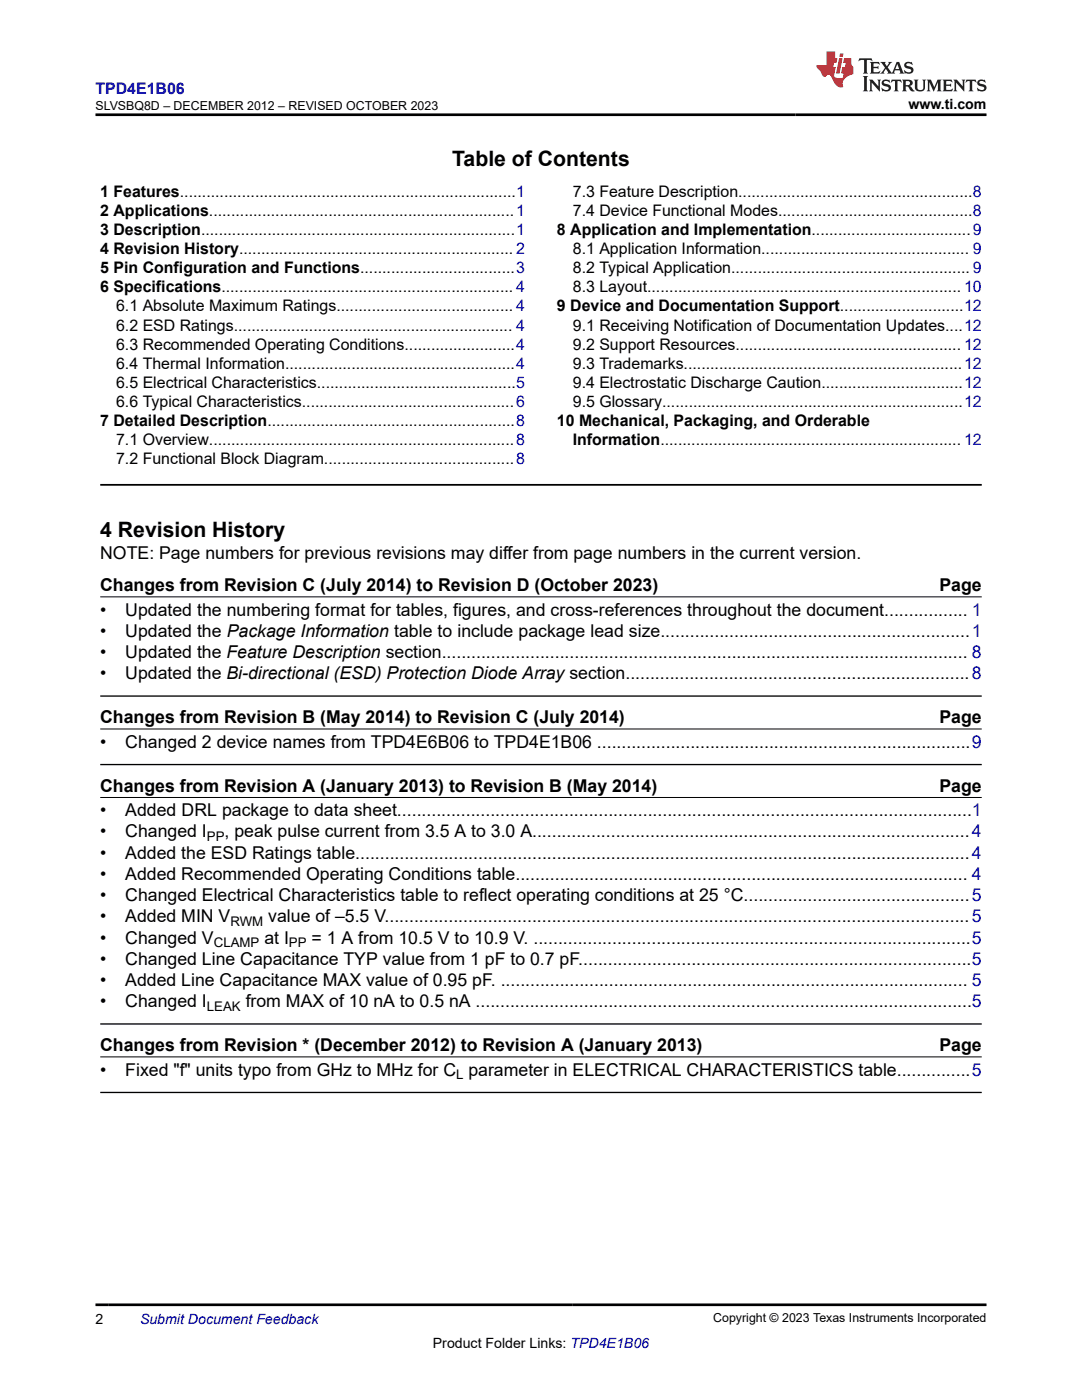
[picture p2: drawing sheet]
<svg xmlns="http://www.w3.org/2000/svg" width="216mm" height="279mm" viewBox="0 0 216 279" stroke-linecap="round" stroke-linejoin="round" font-family="sans-serif">
<defs><g id="words">
<g font-size="4.2">
<text x="90.2" y="33">Table of Contents</text>
<text x="20" y="107.2">4 Revision History</text>
</g>
<g font-size="3.5">
<text x="20" y="111.6">NOTE: Page numbers for previous revisions may differ from page numbers in the current version.</text>
<text x="20" y="117.9">Changes from Revision C (July 2014) to Revision D (October 2023)</text>
<text x="187.5" y="117.9">Page</text>
<text x="20" y="122.9">•</text>
<text x="25" y="122.9">Updated the numbering format for tables, figures, and cross-references throughout the document................. 1</text>
<text x="20" y="131.3">•</text>
<text x="20" y="127.1">•</text>
<text x="25" y="131.3">Updated the Feature Description section........................................................................................................... 8</text>
<text x="25" y="127.1">Updated the Package Information table to include package lead size...............................................................1</text>
<text x="20" y="135.6">•</text>
<text x="25" y="135.6">Updated the Bi-directional (ESD) Protection Diode Array section......................................................................8</text>
<text x="20" y="144.3">Changes from Revision B (May 2014) to Revision C (July 2014)</text>
<text x="20" y="149.2">•</text>
<text x="25" y="149.2">Changed 2 device names from TPD4E6B06 to TPD4E1B06 ............................................................................9</text>
<text x="187.5" y="144.3">Page</text>
<text x="20" y="158">Changes from Revision A (January 2013) to Revision B (May 2014)</text>
<text x="187.5" y="158">Page</text>
<text x="20" y="167.1">•</text>
<text x="20" y="162.9">•</text>
<text x="25" y="162.9">Added DRL package to data sheet.....................................................................................................................1</text>
<text x="25" y="167.1">Changed I</text>
<text x="44.8" y="167.1">, peak pulse current from 3.5 A to 3.0 A.........................................................................................4</text>
<text x="20" y="171.4">•</text>
<text x="25" y="171.4">Added the ESD Ratings table.............................................................................................................................4</text>
<text x="20" y="175.6">•</text>
<text x="20" y="179.8">•</text>
<text x="25" y="175.6">Added Recommended Operating Conditions table............................................................................................ 4</text>
<text x="25" y="179.8">Changed Electrical Characteristics table to reflect operating conditions at 25 °C..............................................5</text>
<text x="20" y="184.1">•</text>
<text x="25" y="184.1">Added MIN V</text>
<text x="53.5" y="184.1">value of –5.5 V.......................................................................................................................5</text>
<text x="20" y="188.3">•</text>
<text x="25" y="188.3">Changed V</text>
<text x="52.7" y="188.3">at I</text>
<text x="62.2" y="188.3">= 1 A from 10.5 V to 10.9 V. .........................................................................................5</text>
<text x="20" y="192.5">•</text>
<text x="20" y="196.8">•</text>
<text x="25" y="192.5">Changed Line Capacitance TYP value from 1 pF to 0.7 pF................................................................................5</text>
<text x="25" y="196.8">Added Line Capacitance MAX value of 0.95 pF. ............................................................................................... 5</text>
<text x="20" y="201">•</text>
<text x="25" y="201">Changed I</text>
<text x="49" y="201">from MAX of 10 nA to 0.5 nA .....................................................................................................5</text>
<text x="20" y="209.7">Changes from Revision * (December 2012) to Revision A (January 2013)</text>
<text x="187.5" y="209.7">Page</text>
<text x="20" y="214.7">•</text>
<text x="25" y="214.7">Fixed &quot;f&quot; units typo from GHz to MHz for C parameter in ELECTRICAL CHARACTERISTICS table...............5</text>
</g>
<text font-size="3.2" fill="#00f" x="19" y="18.7">TPD4E1B06</text>
<g font-size="3.2">
<text x="20" y="39.3">1 Features............................................................................1</text>
<text x="114.3" y="39.3">7.3 Feature Description.....................................................8</text>
<text x="20" y="43.1">2 Applications.....................................................................1</text>
<text x="20" y="46.9">3 Description.......................................................................1</text>
<text x="111.1" y="46.9">8 Application and Implementation....................................9</text>
<text x="114.3" y="43.1">7.4 Device Functional Modes............................................8</text>
<text x="20" y="50.7">4 Revision History.............................................................. 2</text>
<text x="114.3" y="50.7">8.1 Application Information............................................... 9</text>
<text x="20" y="54.5">5 Pin Configuration and Functions...................................3</text>
<text x="20" y="58.3">6 Specifications.................................................................. 4</text>
<text x="114.3" y="54.5">8.2 Typical Application...................................................... 9</text>
<text x="114.3" y="58.3">8.3 Layout....................................................................... 10</text>
<text x="23.2" y="62.2">6.1 Absolute Maximum Ratings........................................ 4</text>
<text x="23.2" y="66">6.2 ESD Ratings............................................................... 4</text>
<text x="111.1" y="62.2">9 Device and Documentation Support............................12</text>
<text x="114.3" y="66">9.1 Receiving Notification of Documentation Updates....12</text>
<text x="23.2" y="69.8">6.3 Recommended Operating Conditions.........................4</text>
<text x="114.3" y="69.8">9.2 Support Resources................................................... 12</text>
<text x="23.2" y="73.6">6.4 Thermal Information....................................................4</text>
<text x="23.2" y="77.4">6.5 Electrical Characteristics.............................................5</text>
<text x="114.3" y="73.6">9.3 Trademarks...............................................................12</text>
<text x="114.3" y="77.4">9.4 Electrostatic Discharge Caution................................12</text>
<text x="23.2" y="81.2">6.6 Typical Characteristics................................................6</text>
<text x="114.3" y="81.2">9.5 Glossary....................................................................12</text>
<text x="20" y="85">7 Detailed Description........................................................8</text>
<text x="23.2" y="88.8">7.1 Overview.....................................................................8</text>
<text x="111.1" y="85">10 Mechanical, Packaging, and Orderable</text>
<text x="114.3" y="88.8">Information.................................................................... 12</text>
<text x="23.2" y="92.6">7.2 Functional Block Diagram...........................................8</text>
</g>
<g font-size="2.8">
<text x="181.3" y="21.8">www.ti.com</text>
<text x="19" y="264.2">2</text>
<text x="86.4" y="269">Product Folder Links: TPD4E1B06</text>
</g>
<text font-size="2.8" fill="#00f" x="27.9" y="264.2">Submit Document Feedback</text>
<g font-size="2.6">
<text x="41.3" y="167.8">PP</text>
<text x="46" y="184.8">RWM</text>
<text x="42.7" y="189">CLAMP</text>
<text x="57.7" y="189">PP</text>
<text x="41.3" y="201.7">LEAK</text>
<text x="91" y="215.4">L</text>
</g>
<g font-size="2.5">
<text x="19" y="21.9">SLVSBQ8D – DECEMBER 2012 – REVISED OCTOBER 2023</text>
<text x="142.3" y="263.9">Copyright © 2023 Texas Instruments Incorporated</text>
</g>
</g></defs>
<path d="M20 96.8h175.9" fill="none" stroke="#000" stroke-width=".35"/>
<path d="M20 119.1h175.9M20 145.5h175.9M20 159.2h175.9M20 210.9h175.9" fill="none" stroke="#000" stroke-width=".2"/>
<path d="M20 138.9h175.9M20 152.6h175.9M20 204.4h175.9M20 218h175.9" fill="none" stroke="#000" stroke-width=".26"/>
<path d="M171.5 11.6l-.2 .6 .5-.2h.6v.1v2.2l-.2 .4h1l-.2-.4v-2.2v-.1h.5l.5 .2-.1-.6zM173.6 12.4l.2 .3v1.6l-.2 .4h1.9l.1-.6a1.08 1.08 0 0 1-1.3 .2v-.7h.6l.4 .2v-.7l-.4 .2h-.6v-.5l.2-.2a1 1 0 0 1 1 .3l-.1-.5zM175.7 12.4l.9 1.1-1 1.2h.9l-.2-.2 .5-.8 .4 .8-.2 .2h1.6l-.2-.2 .2-.5h.9l.1 .5-.1 .2h.9l-.2-.4-.8-1.9h-.5l-.9 2.1-.9-1.1 .9-1h-.8l.2 .2-.4 .6-.4-.6 .2-.2zM179 12.8l.4 1h-.7zM180.7 12.5a.65 .65 0 0 0-.2 .7 .65 .65 0 0 0 .6 .5l.6 .1 .1 .3a.79 .79 0 0 1-.7 .4 .79 .79 0 0 1-.7-.5l.1 .7 .2-.1a.93 .93 0 0 0 1.1 0 .93 .93 0 0 0 .4-.9 1.46 1.46 0 0 0-1.2-.6l-.1-.3a1.09 1.09 0 0 1 1.2 .2l-.2-.6-.1 .1-.5-.2zM172.2 15.2l.2 .4v2.2l-.2 .4h1l-.2-.4v-2.2l.2-.4zM173.4 15.9l.2 .4v1.5l-.2 .4h.8l-.3-.4 .1-1.3 1.6 1.8v-2l.2-.4h-.7l.1 .2 .1 1.1-1.2-1.3zM176.2 16a.65 .65 0 0 0-.2 .8 .65 .65 0 0 0 .6 .4l.6 .2 .1 .2a.79 .79 0 0 1-.7 .4 .79 .79 0 0 1-.7-.5l.1 .7 .2-.1a.93 .93 0 0 0 1.1 .1 .93 .93 0 0 0 .4-1 1.46 1.46 0 0 0-1.2-.5l-.1-.4a1.09 1.09 0 0 1 1.2 .2l-.1-.6-.2 .1-.5-.1zM177.9 15.9l-.1 .6a.63 .63 0 0 1 .8-.3v1.6l-.3 .4h1l-.2-.4v-1.6a.66 .66 0 0 1 .8 .3l-.1-.6zM180 15.9l.2 .4v1.5l-.2 .4h1l-.2-.2-.1-.7h.5l.1 .2a.79 .79 0 0 0 1.2 .6l-1-.9a.61 .61 0 0 0 .6-.6 .61 .61 0 0 0-.5-.7zM180.8 16.2h.1a.47 .47 0 0 1 .5 .1 .47 .47 0 0 1 .1 .5l-.1 .1-.7 .1zM182.3 15.9l.2 .2a2.27 2.27 0 0 0 .4 2 1.04 1.04 0 0 0 1.7-.7v-1.3l.2-.2h-.8l.2 .4v1.1a.6 .6 0 0 1-.6 .6 .6 .6 0 0 1-.6-.6v-1.1l.3-.4zM184.9 15.9l.2 .4v1.5l-.2 .4h.8l-.3-.4v-1.4l.9 1.9 .9-1.9v1.4l-.3 .4h1l-.2-.4v-1.5l.2-.4h-.8l-.7 1.5-.6-1.5zM188.1 15.9l.2 .4v1.5l-.2 .4h1.9l.1-.6a1.09 1.09 0 0 1-1.3 .2v-.7h.6l.4 .2v-.6l-.4 .2h-.6v-.6l.2-.1a1.01 1.01 0 0 1 1 .3l-.1-.6zM190.2 15.9l.3 .4v1.5l-.3 .4h.8l-.2-.4v-1.3l1.6 1.8v-2l.2-.4h-.7l.2 .2v1.1l-1.2-1.3zM192.8 15.9l-.1 .6a.63 .63 0 0 1 .8-.3v1.6l-.3 .4h1l-.2-.4v-1.6a.66 .66 0 0 1 .8 .3l-.1-.6zM195.2 16a.65 .65 0 0 0-.2 .8 .65 .65 0 0 0 .6 .4l.6 .2 .2 .2a.79 .79 0 0 1-.7 .4 .79 .79 0 0 1-.7-.5l.1 .7 .2-.1a.93 .93 0 0 0 1 .1 .93 .93 0 0 0 .5-1 1.46 1.46 0 0 0-1.3-.5v-.4a1.09 1.09 0 0 1 1.2 .2l-.2-.6-.2 .1-.5-.1z" fill="#231f20"/>
<path d="M164.9 10.3v2.7h-2l.1 .4 .8 1a.95 .95 0 0 0 1 .9 .59 .59 0 0 1 .5-.4 .59 .59 0 0 1 .5 .3l.4 .8a1.59 1.59 0 0 0 2.1 1.4 1.61 1.61 0 0 1 1-2.3l1-.3-.1-1.5a1.59 1.59 0 0 1-.3-1.7h-1.5l-.2 .9h.6l-.2 .9h-.5l-.2 .9v.3l.4 .1-.1 .9h-.7a.73 .73 0 0 1-1-.7l.3-1.5h-.5l.1-.9h.5l.2-.9h-.5v-1.3zM167.4 11.6l-.6 3.1h.7l.6-3.1zM167.6 10.7l-.1 .6h.7l.1-.6z" fill="#ed1c24"/>
<path d="M19 22.9h177.8M19 260.4h177.8" fill="none" stroke="#000" stroke-width=".53"/>
<use href="#words"/>
</svg>
